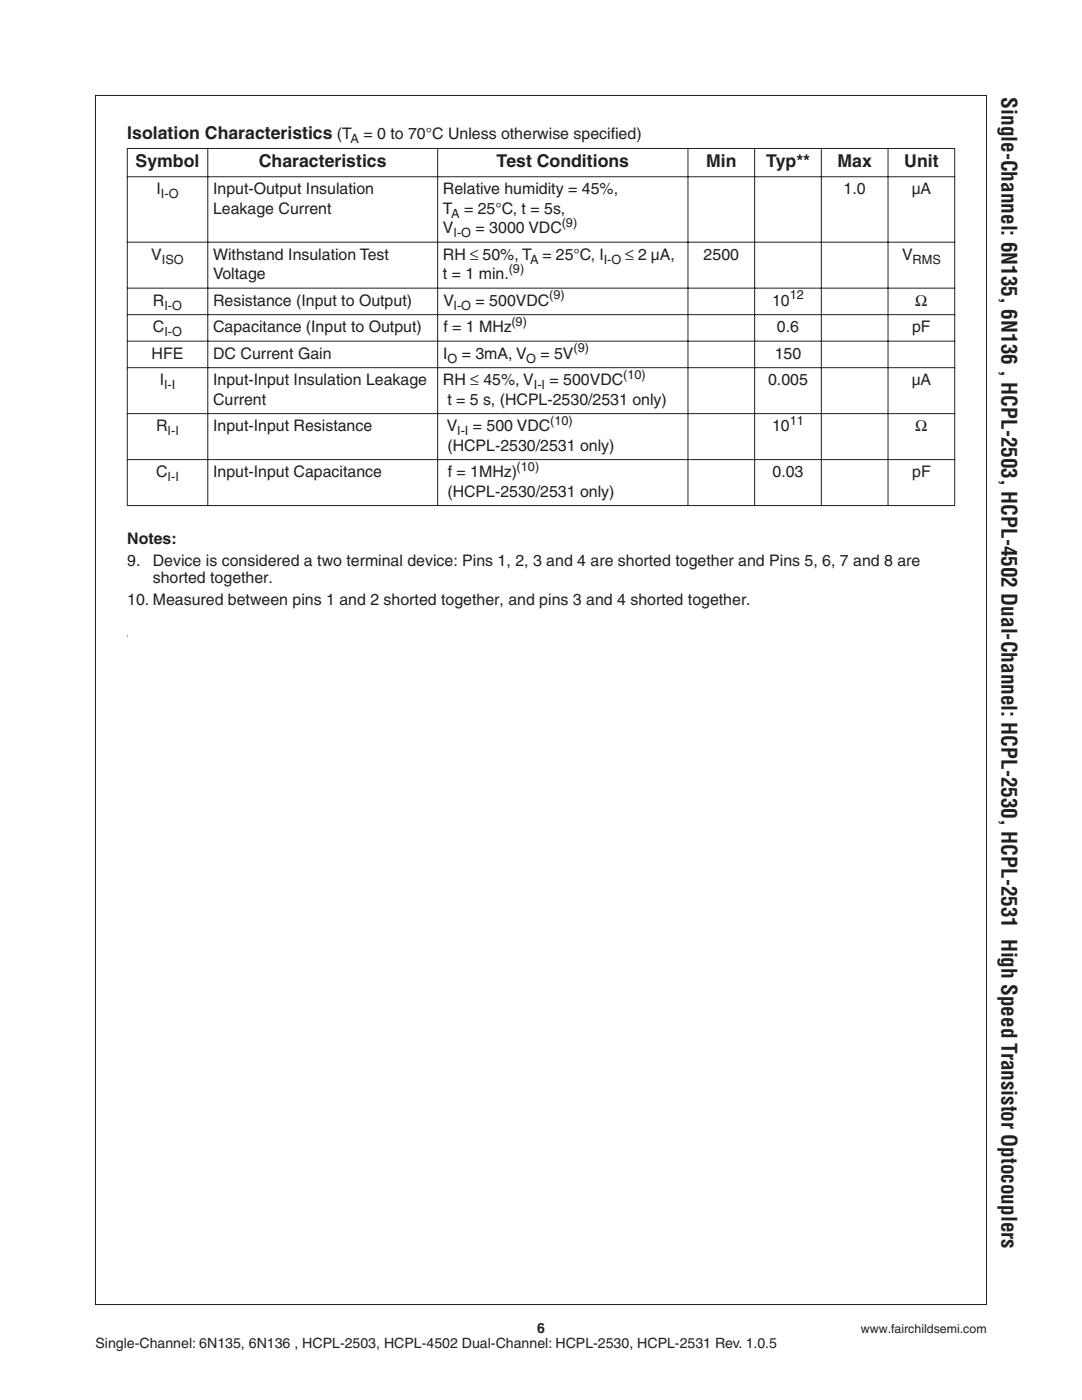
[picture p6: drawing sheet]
<svg xmlns="http://www.w3.org/2000/svg" width="216mm" height="279mm" viewBox="0 0 216 279" stroke-linecap="round" stroke-linejoin="round" font-family="sans-serif">
<defs><g id="words">
<text font-size="4.2" fill="#231f20" x="199.8" y="19.4" transform="rotate(90 199.8 19.4)">Single-Channel: 6N135, 6N136 , HCPL-2503, HCPL-4502 Dual-Channel: HCPL-2530, HCPL-2531 High Speed Transistor Optocouplers</text>
<g font-size="3.5" fill="#231f20">
<text x="25.4" y="27.8">Isolation Characteristics (T</text>
<text x="27.1" y="33.4">Symbol</text>
<text x="51.7" y="33.4">Characteristics</text>
<text x="99.1" y="33.4">Test Conditions</text>
<text x="140.9" y="33.4">Min</text>
<text x="152.9" y="33.4">Typ**</text>
<text x="167.1" y="33.4">Max</text>
<text x="180.4" y="33.4">Unit</text>
</g>
<g font-size="3.2" fill="#231f20">
<text x="72.5" y="27.8">= 0 to 70°C Unless otherwise specif</text>
<text x="121.9" y="27.8">ied)</text>
<text x="31.2" y="38.8">I</text>
<text x="42.5" y="38.8">Input-Output Insulation</text>
<text x="88.4" y="38.8">Relative humidity = 45%,</text>
<text x="168.3" y="38.8">1.0</text>
<text x="181.9" y="38.8">µA</text>
<text x="42.5" y="42.7">Leakage Current</text>
<text x="88.4" y="46.6">V</text>
<text x="88.4" y="42.7">T</text>
<text x="92.6" y="42.7">= 25°C, t = 5s,</text>
<text x="94.9" y="46.6">= 3000 VDC</text>
<text x="30.2" y="51.9">V</text>
<text x="42.5" y="51.9">Withstand Insulation Test</text>
<text x="88.4" y="51.9">RH ≤ 50%, T = 25°C, I</text>
<text x="124.8" y="51.9">≤ 2 µA,</text>
<text x="140.4" y="51.9">2500</text>
<text x="180" y="51.9">V</text>
<text x="42.5" y="55.7">Voltage</text>
<text x="88.4" y="55.7">t = 1 min.</text>
<text x="30.5" y="61">R</text>
<text x="42.5" y="61">Resistance (Input to Output)</text>
<text x="88.5" y="61">V</text>
<text x="94.9" y="61">= 500VDC</text>
<text x="154.1" y="61">10</text>
<text x="182.6" y="61">Ω</text>
<text x="30.3" y="71.6">HFE</text>
<text x="30.5" y="66.3">C</text>
<text x="42.5" y="66.3">Capacitance (Input to Output)</text>
<text x="42.5" y="71.6">DC Current Gain</text>
<text x="88.4" y="71.6">I</text>
<text x="88.5" y="66.3">f = 1 MHz</text>
<text x="92.1" y="71.6">= 3mA, V</text>
<text x="107.8" y="71.6">= 5V</text>
<text x="154.6" y="71.6">150</text>
<text x="155" y="66.3">0.6</text>
<text x="182" y="66.3">pF</text>
<text x="31.9" y="76.9">I</text>
<text x="42.5" y="76.9">Input-Input Insulation Leakage</text>
<text x="88.4" y="76.9">RH ≤ 45%, V</text>
<text x="109.7" y="76.9">= 500VDC</text>
<text x="153.3" y="76.9">0.005</text>
<text x="181.9" y="76.9">µA</text>
<text x="42.5" y="80.8">Current</text>
<text x="89.3" y="80.8">t = 5 s, (HCPL-2530/2531 only)</text>
<text x="31.2" y="86.1">R</text>
<text x="42.5" y="86.1">Input-Input Resistance</text>
<text x="89.2" y="86.1">V</text>
<text x="89.3" y="90">(HCPL-2530/2531 only)</text>
<text x="94.4" y="86.1">= 500 VDC</text>
<text x="154.1" y="86.1">10</text>
<text x="182.6" y="86.1">Ω</text>
<text x="31.2" y="95.3">C</text>
<text x="42.5" y="95.2">Input-Input Capacitance</text>
<text x="89.3" y="95.2">f = 1MHz)</text>
<text x="154.2" y="95.3">0.03</text>
<text x="182" y="95.3">pF</text>
<text x="89.3" y="99.1">(HCPL-2530/2531 only)</text>
<text x="25.4" y="108.7">Notes:</text>
<text x="25.4" y="112.9">9.</text>
<text x="30.5" y="112.9">Device is considered a two terminal device: Pins 1, 2, 3 and 4 are shorted together and Pins 5, 6, 7 and 8 are</text>
<text x="30.5" y="116.4">shorted together.</text>
<text x="25.4" y="120.6">10. Measured between pins 1 and 2 shorted together, and pins 3 and 4 shorted together.</text>
</g>
<g font-size="2.8" fill="#231f20">
<text x="19" y="268.9">Single-Channel: 6N135, 6N136 , HCPL-2503, HCPL-4502 Dual-Channel: HCPL-2530, HCPL-2531 Rev. 1.0.5</text>
<text x="107.2" y="266">6</text>
</g>
<g font-size="2.5" fill="#231f20">
<text x="69.9" y="28.5">A</text>
<text x="32.1" y="39.6">I-O</text>
<text x="90" y="43.5">A</text>
<text x="90.5" y="47.4">I-O</text>
<text x="112.1" y="45.3">(9)</text>
<text x="32.3" y="52.7">ISO</text>
<text x="105.8" y="52.7">A</text>
<text x="120.5" y="52.7">I-O</text>
<text x="182.1" y="52.7">RMS</text>
<text x="101.5" y="54.5">(9)</text>
<text x="109.6" y="59.8">(9)</text>
<text x="157.6" y="59.8">12</text>
<text x="32.8" y="61.8">I-O</text>
<text x="90.5" y="61.8">I-O</text>
<text x="102" y="65.1">(9)</text>
<text x="32.8" y="67.1">I-O</text>
<text x="114.4" y="70.3">(9)</text>
<text x="32.7" y="77.7">I-I</text>
<text x="89.3" y="72.4">O</text>
<text x="105" y="72.4">O</text>
<text x="106.5" y="77.7">I-I</text>
<text x="124.4" y="75.6">(10)</text>
<text x="33.4" y="86.9">I-I</text>
<text x="91.2" y="86.9">I-I</text>
<text x="109.8" y="84.8">(10)</text>
<text x="157.6" y="84.8">11</text>
<text x="103.1" y="94">(10)</text>
<text x="33.4" y="96">I-I</text>
<text x="171.8" y="266">www.fairchildsemi.com</text>
</g>
<text font-size=".7" fill="#231f20" x="25.4" y="127.1">I</text>
</g></defs>
<g fill="none" stroke="#231f20" stroke-width=".2">
<path d="M19 19.1h177.8v241.2h-177.8zM25.3 29.6h165.3M25.3 35.3h165.3M25.4 29.7v71.1M41.5 29.5v71.5M87.3 29.5v71.5M137.3 29.5v71.5M150.6 29.5v71.5M163.9 29.5v71.5M177.2 29.5v71.5M190.5 29.7v71.1M25.3 48.3h165.3"/>
<path d="M25.3 57.5h165.3M25.3 62.8h165.3M25.3 68.1h165.3M25.3 73.4h165.3M25.3 82.5h165.3M25.3 91.7h165.3M25.3 100.9h165.3"/>
</g>
<use href="#words"/>
</svg>
